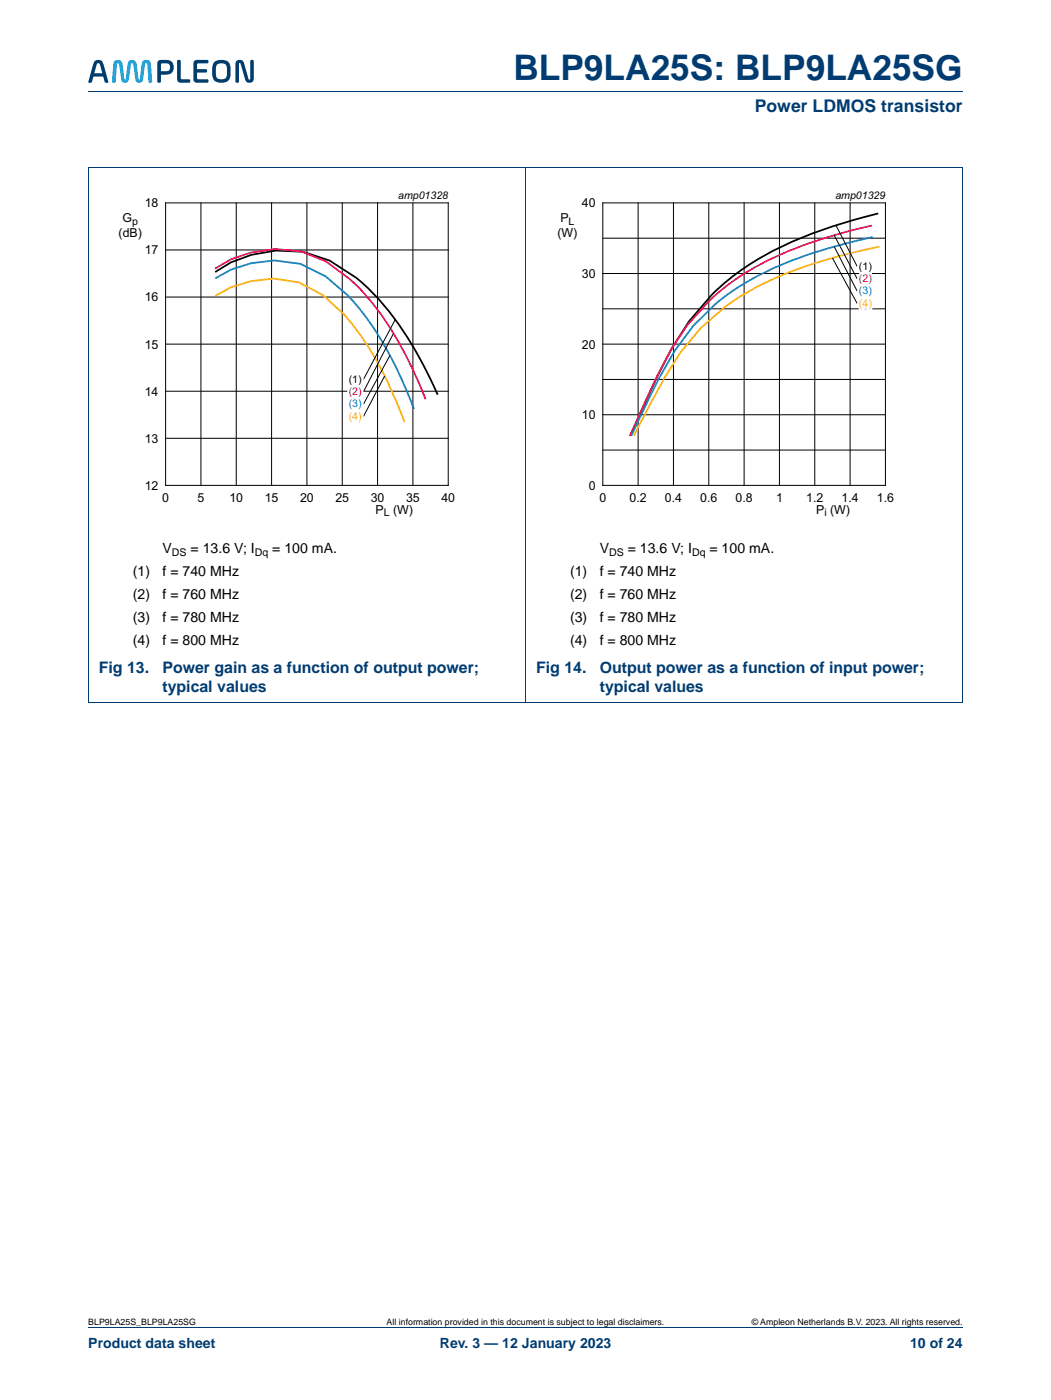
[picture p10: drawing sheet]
<svg xmlns="http://www.w3.org/2000/svg" width="210mm" height="280mm" viewBox="0 0 210 280" stroke-linecap="round" stroke-linejoin="round" font-family="sans-serif">
<defs><g id="words">
<text font-size="7" fill="#003c72" x="102.5" y="16">BLP9LA25S: BLP9LA25SG</text>
<text font-size="3.5" fill="#003c72" x="150.7" y="22.4">Power LDMOS transistor</text>
<g font-size="3.2" fill="#003c72">
<text x="19.7" y="134.4">Fig 13.</text>
<text x="32.4" y="134.4">Power gain as a function of output power;</text>
<text x="107.1" y="134.4">Fig 14.</text>
<text x="119.8" y="134.4">Output power as a function of input power;</text>
<text x="32.4" y="138.3">typical values</text>
<text x="119.8" y="138.3">typical values</text>
</g>
<g font-size="2.8">
<text x="32.4" y="110.5">V</text>
<text x="38.1" y="110.5">= 13.6 V; I</text>
<text x="54.4" y="110.5">= 100 mA.</text>
<text x="119.8" y="110.5">V</text>
<text x="125.4" y="110.5">= 13.6 V; I</text>
<text x="141.7" y="110.5">= 100 mA.</text>
<text x="26.5" y="115.1">(1)</text>
<text x="26.5" y="119.7">(2)</text>
<text x="32.5" y="115.1">f = 740 MHz</text>
<text x="32.5" y="119.7">f = 760 MHz</text>
<text x="113.9" y="115.1">(1)</text>
<text x="113.9" y="119.7">(2)</text>
<text x="119.8" y="115.1">f = 740 MHz</text>
<text x="119.8" y="119.7">f = 760 MHz</text>
<text x="26.5" y="124.3">(3)</text>
<text x="32.5" y="124.3">f = 780 MHz</text>
<text x="113.9" y="124.3">(3)</text>
<text x="119.8" y="124.3">f = 780 MHz</text>
<text x="26.5" y="128.9">(4)</text>
<text x="32.5" y="128.9">f = 800 MHz</text>
<text x="113.9" y="128.9">(4)</text>
<text x="119.8" y="128.9">f = 800 MHz</text>
</g>
<g font-size="2.8" fill="#003c72">
<text x="17.6" y="269.3">Product data sheet</text>
<text x="87.8" y="269.3">Rev. 3 — 12 January 2023</text>
<text x="181.8" y="269.3">10 of 24</text>
</g>
<g font-size="2.5">
<text x="28.9" y="41.4">18</text>
<text x="116.2" y="41.4">40</text>
<text x="23.7" y="47.4">(dB)</text>
<text x="24.5" y="44.4">G</text>
<text x="111.3" y="47.4">(W)</text>
<text x="111.9" y="44.4">P</text>
<text x="28.9" y="50.8">17</text>
<text x="116.2" y="55.5">30</text>
<text x="28.9" y="60.2">16</text>
<text x="28.9" y="69.6">15</text>
<text x="116.2" y="69.6">20</text>
<text x="28.9" y="79.1">14</text>
<text x="116.2" y="83.8">10</text>
<text x="28.9" y="88.5">13</text>
<text x="28.9" y="97.9">12</text>
<text x="32.4" y="100.4">0</text>
<text x="39.4" y="100.4">5</text>
<text x="45.8" y="100.4">10</text>
<text x="52.9" y="100.4">15</text>
<text x="59.9" y="100.4">20</text>
<text x="67" y="100.4">25</text>
<text x="74" y="100.4">30</text>
<text x="81.1" y="100.4">35</text>
<text x="88.1" y="100.4">40</text>
<text x="117.6" y="97.9">0</text>
<text x="119.7" y="100.4">0</text>
<text x="125.7" y="100.4">0.2</text>
<text x="132.8" y="100.4">0.4</text>
<text x="139.8" y="100.4">0.6</text>
<text x="146.9" y="100.4">0.8</text>
<text x="155" y="100.4">1</text>
<text x="161" y="100.4">1.2</text>
<text x="168.1" y="100.4">1.4</text>
<text x="175.1" y="100.4">1.6</text>
<text x="75" y="102.6">P</text>
<text x="78.5" y="102.6">(W)</text>
<text x="163" y="102.6">P (W)</text>
</g>
<g font-size="2.1">
<text x="79.5" y="39.7">amp01328</text>
<text x="166.8" y="39.7">amp01329</text>
<text x="26.4" y="44.9">p</text>
<text x="113.6" y="44.9">L</text>
<text x="171.5" y="53.9">(1)</text>
<text x="69.6" y="76.4">(1)</text>
<text x="76.6" y="103.1">L</text>
<text x="164.6" y="103.1">i</text>
<text x="34.3" y="111">DS</text>
<text x="50.9" y="111">Dq</text>
<text x="121.6" y="111">DS</text>
<text x="138.2" y="111">Dq</text>
</g>
<g font-size="2.1" fill="#ee0d55">
<text x="171.5" y="56.3">(2)</text>
<text x="69.6" y="78.9">(2)</text>
</g>
<g font-size="2.1" fill="#0083c5">
<text x="171.5" y="58.8">(3)</text>
<text x="69.6" y="81.4">(3)</text>
</g>
<g font-size="2.1" fill="#fcb40e">
<text x="171.5" y="61.3">(4)</text>
<text x="69.6" y="83.8">(4)</text>
</g>
<g font-size="1.8">
<text x="17.6" y="264.7">BLP9LA25S_BLP9LA25SG</text>
<text x="77.2" y="264.7">All information provided in this document is subject to legal disclaimers.</text>
<text x="150.1" y="264.7">© Ampleon Netherlands B.V. 2023. All rights reserved.</text>
</g>
</g></defs>
<path d="M17.6 18.3h174.7M17.6 265.3h174.7" fill="none" stroke="#003c72" stroke-width=".2"/>
<g fill="#003d6a">
<path d="M35.5 12l.6 .1v3.6l1.9 .3-.1 .5h-1.7a.68 .68 0 0 1-.8-.8v-3.4z"/>
<path d="M38.8 12.2l.6-.2h1.9l.3 .1-.1 .5-1.9 .1-.2 .1v1h1.8l.2 .4-.2 .3h-1.8v1.1l.2 .2 1.9 .1 .1 .5-.3 .1h-1.9a.68 .68 0 0 1-.8-.8v-2.9z"/>
<path d="M19.5 12.7l-.7 1.9h1.6l-.5-1.8-.1-.1zM18.9 12.2a1.11 1.11 0 0 1 1.2-.1 1.11 1.11 0 0 1 .7 1l.8 3.1v.3l-.6-.1-.4-1.1h-1.9l-.4 1.1-.6 .1v-.3l.8-3.1z"/>
<path d="M32.2 12.8l-.1 1.4h1.1a.79 .79 0 0 0 .8-.8 .79 .79 0 0 0-.8-.7zM31.6 12.2a2.92 2.92 0 0 1 2.9 .3 1.52 1.52 0 0 1 .1 1.6 1.52 1.52 0 0 1-1.4 .8h-1.1v1.5l-.4 .1-.3-.1v-3.6z"/>
<path d="M43.3 12.9a3.6 3.6 0 0 0 0 2.7 1.17 1.17 0 0 0 1.3 .2 1.17 1.17 0 0 0 .7-1.1 1.98 1.98 0 0 0-.4-1.9l-1.1-.1zM42.8 12.4a2.28 2.28 0 0 1 3 .3 4.3 4.3 0 0 1-.1 3.4 2.27 2.27 0 0 1-3.1-.3 4.3 4.3 0 0 1 .2-3.4z"/>
</g>
<path d="M22.9 12.2a.96 .96 0 0 1 1.1-.2 .96 .96 0 0 1 .5 1l.3 2.7 .2 .2 .1-.2 .4-2.7a.94 .94 0 0 1 .9-1 .94 .94 0 0 1 .9 1l.3 2.7 .2 .2 .1-.2 .4-2.7a.95 .95 0 0 1 .9-1 .95 .95 0 0 1 1 1l.2 3.4-.3 .1-.4-.1-.3-3.4-.2-.4-.3 .4-.3 2.8a.77 .77 0 0 1-.8 .7 .77 .77 0 0 1-.8-.7l-.4-2.8-.2-.4-.3 .4-.4 2.8a.77 .77 0 0 1-.7 .7 .77 .77 0 0 1-.8-.7l-.4-2.8-.2-.4-.3 .4-.2 3.4-.4 .1-.3-.1 .2-3.4z" fill="#00b6f1"/>
<path d="M47.2 12.2a.97 .97 0 0 1 1-.2 .97 .97 0 0 1 .6 .9l.8 2.9 .2 .1 .2-.1v-3.7l.4-.1 .3 .1v3.5a.9 .9 0 0 1-.9 .9 .9 .9 0 0 1-.9-.9l-.9-2.9-.1-.1-.2 .1v3.7l-.3 .1-.4-.1v-3.5z" fill="#003d6a"/>
<path d="M105 33.5v106.9M17.6 140.4h174.7M17.6 140.4v-106.9h174.7v106.9" fill="none" stroke="#003c72" stroke-width=".2"/>
<g fill="none" stroke="#000" stroke-width=".2">
<path d="M33.1 40.5h56.4v56.5h-56.4zM33.1 59.4h56.4M33.1 50h56.4M40.1 40.5v56.5M47.2 40.5v56.5M54.2 40.5v56.5M61.3 40.5v56.5M68.4 40.5v56.5M75.4 40.5v56.5M82.5 40.5v56.5M120.4 40.5h56.4v56.5h-56.4zM120.4 54.7h56.4"/>
<path d="M120.4 47.6h56.4M127.4 40.5v56.5M134.5 40.5v56.5M141.6 40.5v56.5M148.6 40.5v56.5M155.7 40.5v56.5M162.7 40.5v56.5M166.3 51.6l4.9 9.1M166.6 47l4.6 8.7M166.6 49.3l4.6 8.9M167 45l4.2 8.2M169.8 40.5v56.5"/>
<path d="M33.1 78.2h56.4M33.1 68.8h56.4M76.8 75.1l-4.2 8.1M77.9 71l-5.3 9.8M78.6 66.6l-6 11.7M78.9 63.9l-6.3 11.9M120.4 68.8h56.4M120.4 75.8h56.4M120.4 61.7h56.4M33.1 87.6h56.4M120.4 89.9h56.4M120.4 82.9h56.4"/>
</g>
<path d="M43 54.4l3.2-2 4-1.5 4.9-.8 5.4 .2 5.3 1.8 5.4 3.4a59.2 59.2 0 0 1 14.8 20.2l1.4 3.2M175.4 42.7a84.1 84.1 0 0 0-25.8 10.2 46.1 46.1 0 0 0-7.4 6l-4.6 5.3-3.4 5.3a283.8 283.8 0 0 0-8.3 17.6" fill="none" stroke="#000" stroke-width=".35"/>
<path d="M42.9 53.7l3.2-1.9 3.9-1.3 4.9-.7 5.2 .4 5 2a35.6 35.6 0 0 1 9.4 8.5 74.1 74.1 0 0 1 10.5 19.1M174.1 45.1a83.1 83.1 0 0 0-25.2 9.4 43.1 43.1 0 0 0-14.9 15.4 237.5 237.5 0 0 0-8.2 17.2" fill="none" stroke="#ee0d55" stroke-width=".35"/>
<path d="M43 55.6l3.1-1.7 4-1.3 4.7-.6 5.2 .7 5 2.5a36.6 36.6 0 0 1 8.3 8.5 77 77 0 0 1 9.4 18M174.3 47.4a85.6 85.6 0 0 0-25.4 9.1l-1.5 .9a42.4 42.4 0 0 0-15.6 17.9l-5.7 11.8" fill="none" stroke="#0083c5" stroke-width=".35"/>
<path d="M43 59.1l3.1-1.7 3.9-1.2 4.6-.5 5.1 .7 4.8 2.6a37.9 37.9 0 0 1 8.1 8.8 78.8 78.8 0 0 1 8.2 16.6M175.6 49.3a89.2 89.2 0 0 0-26.4 9.1 42.1 42.1 0 0 0-16.4 17l-6.2 11.7" fill="none" stroke="#fcb40e" stroke-width=".35"/>
<use href="#words"/>
</svg>
